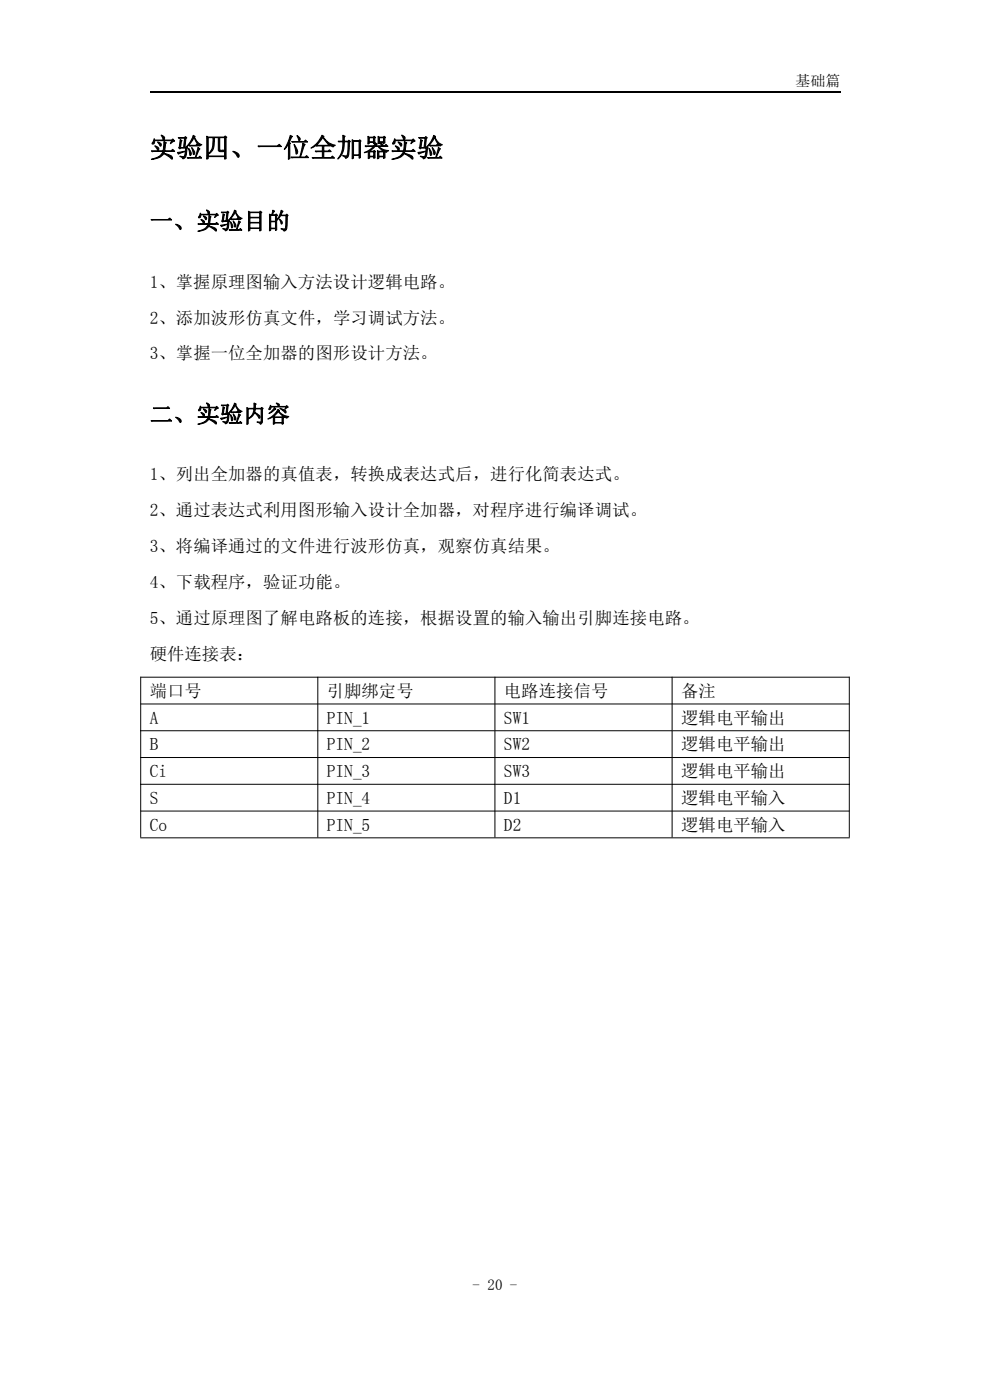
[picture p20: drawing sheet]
<svg xmlns="http://www.w3.org/2000/svg" width="210mm" height="297mm" viewBox="0 0 210 297" stroke-linecap="round" stroke-linejoin="round" font-family="sans-serif">
<defs><g id="words">
<text font-size="5.6" x="31.7" y="33.3">实验四、一位全加器实验</text>
<g font-size="5">
<text x="31.7" y="48.6">一、实验目的</text>
<text x="31.7" y="89.6">二、实验内容</text>
</g>
<g font-size="3.7">
<text x="31.7" y="61">1、掌握原理图输入方法设计逻辑电路。</text>
<text x="31.7" y="68.6">2、添加波形仿真文件，学习调试方法。</text>
<text x="31.7" y="76.3">3、掌握一位全加器的图形设计方法。</text>
<text x="31.7" y="101.9">1、列出全加器的真值表，转换成表达式后，进行化简表达式。</text>
<text x="31.7" y="109.5">2、通过表达式利用图形输入设计全加器，对程序进行编译调试。</text>
<text x="31.7" y="117.2">3、将编译通过的文件进行波形仿真，观察仿真结果。</text>
<text x="31.7" y="124.8">4、下载程序，验证功能。</text>
<text x="31.7" y="132.4">5、通过原理图了解电路板的连接，根据设置的输入输出引脚连接电路。</text>
<text x="31.7" y="140">硬件连接表：</text>
<text x="31.7" y="147.8">端口号</text>
<text x="69.3" y="147.8">引脚绑定号</text>
<text x="106.9" y="147.8">电路连接信号</text>
<text x="144.5" y="147.8">备注</text>
<text x="31.7" y="153.5">A</text>
<text x="69.3" y="153.5">PIN_1</text>
<text x="106.9" y="153.5">SW1</text>
<text x="144.5" y="153.5">逻辑电平输出</text>
<text x="31.7" y="159.2">B</text>
<text x="69.3" y="159.2">PIN_2</text>
<text x="106.9" y="159.2">SW2</text>
<text x="144.5" y="159.2">逻辑电平输出</text>
<text x="31.7" y="164.9">Ci</text>
<text x="69.3" y="164.9">PIN_3</text>
<text x="106.9" y="164.9">SW3</text>
<text x="144.5" y="164.9">逻辑电平输出</text>
<text x="31.7" y="170.5">S</text>
<text x="69.3" y="170.5">PIN_4</text>
<text x="106.9" y="170.5">D1</text>
<text x="144.5" y="170.5">逻辑电平输入</text>
<text x="31.7" y="176.2">Co</text>
<text x="69.3" y="176.2">PIN_5</text>
<text x="106.9" y="176.2">D2</text>
<text x="144.5" y="176.2">逻辑电平输入</text>
</g>
<g font-size="3.2">
<text x="168.7" y="18.2">基础篇</text>
<text x="100.2" y="273.7">- 20 -</text>
</g>
</g></defs>
<path d="M31.7 19.6h146.6" fill="none" stroke="#000" stroke-width=".25"/>
<g fill="#fff">
<path d="M31.7 270.5h146.6v4.8h-146.6z" fill-rule="evenodd"/>
<path d="M100.2 270.5h9.6v4.1h-9.6z" fill-rule="evenodd"/>
<path d="M31.7 25.8h146.6v15.5h-146.6z" fill-rule="evenodd"/>
<path d="M31.7 41.3h146.6v15.6h-146.6z" fill-rule="evenodd"/>
<path d="M31.7 56.9h146.6v7.7h-146.6z" fill-rule="evenodd"/>
<path d="M31.7 64.6h146.6v7.6h-146.6z" fill-rule="evenodd"/>
<path d="M31.7 72.2h146.6v7.6h-146.6z" fill-rule="evenodd"/>
<path d="M31.7 79.8h146.6v18.1h-146.6z" fill-rule="evenodd"/>
</g>
<path d="M29.8 143.7h150.4M29.8 149.3h150.4M29.8 155h150.4M29.8 143.6v34.1M67.4 143.6v34.1M105 143.6v34.1M142.6 143.6v34.1M180.2 143.6v34.1M29.8 160.7h150.4M29.8 166.4h150.4M29.8 172.1h150.4M29.8 177.7h150.4" fill="none" stroke="#000" stroke-width=".21"/>
<use href="#words"/>
</svg>
